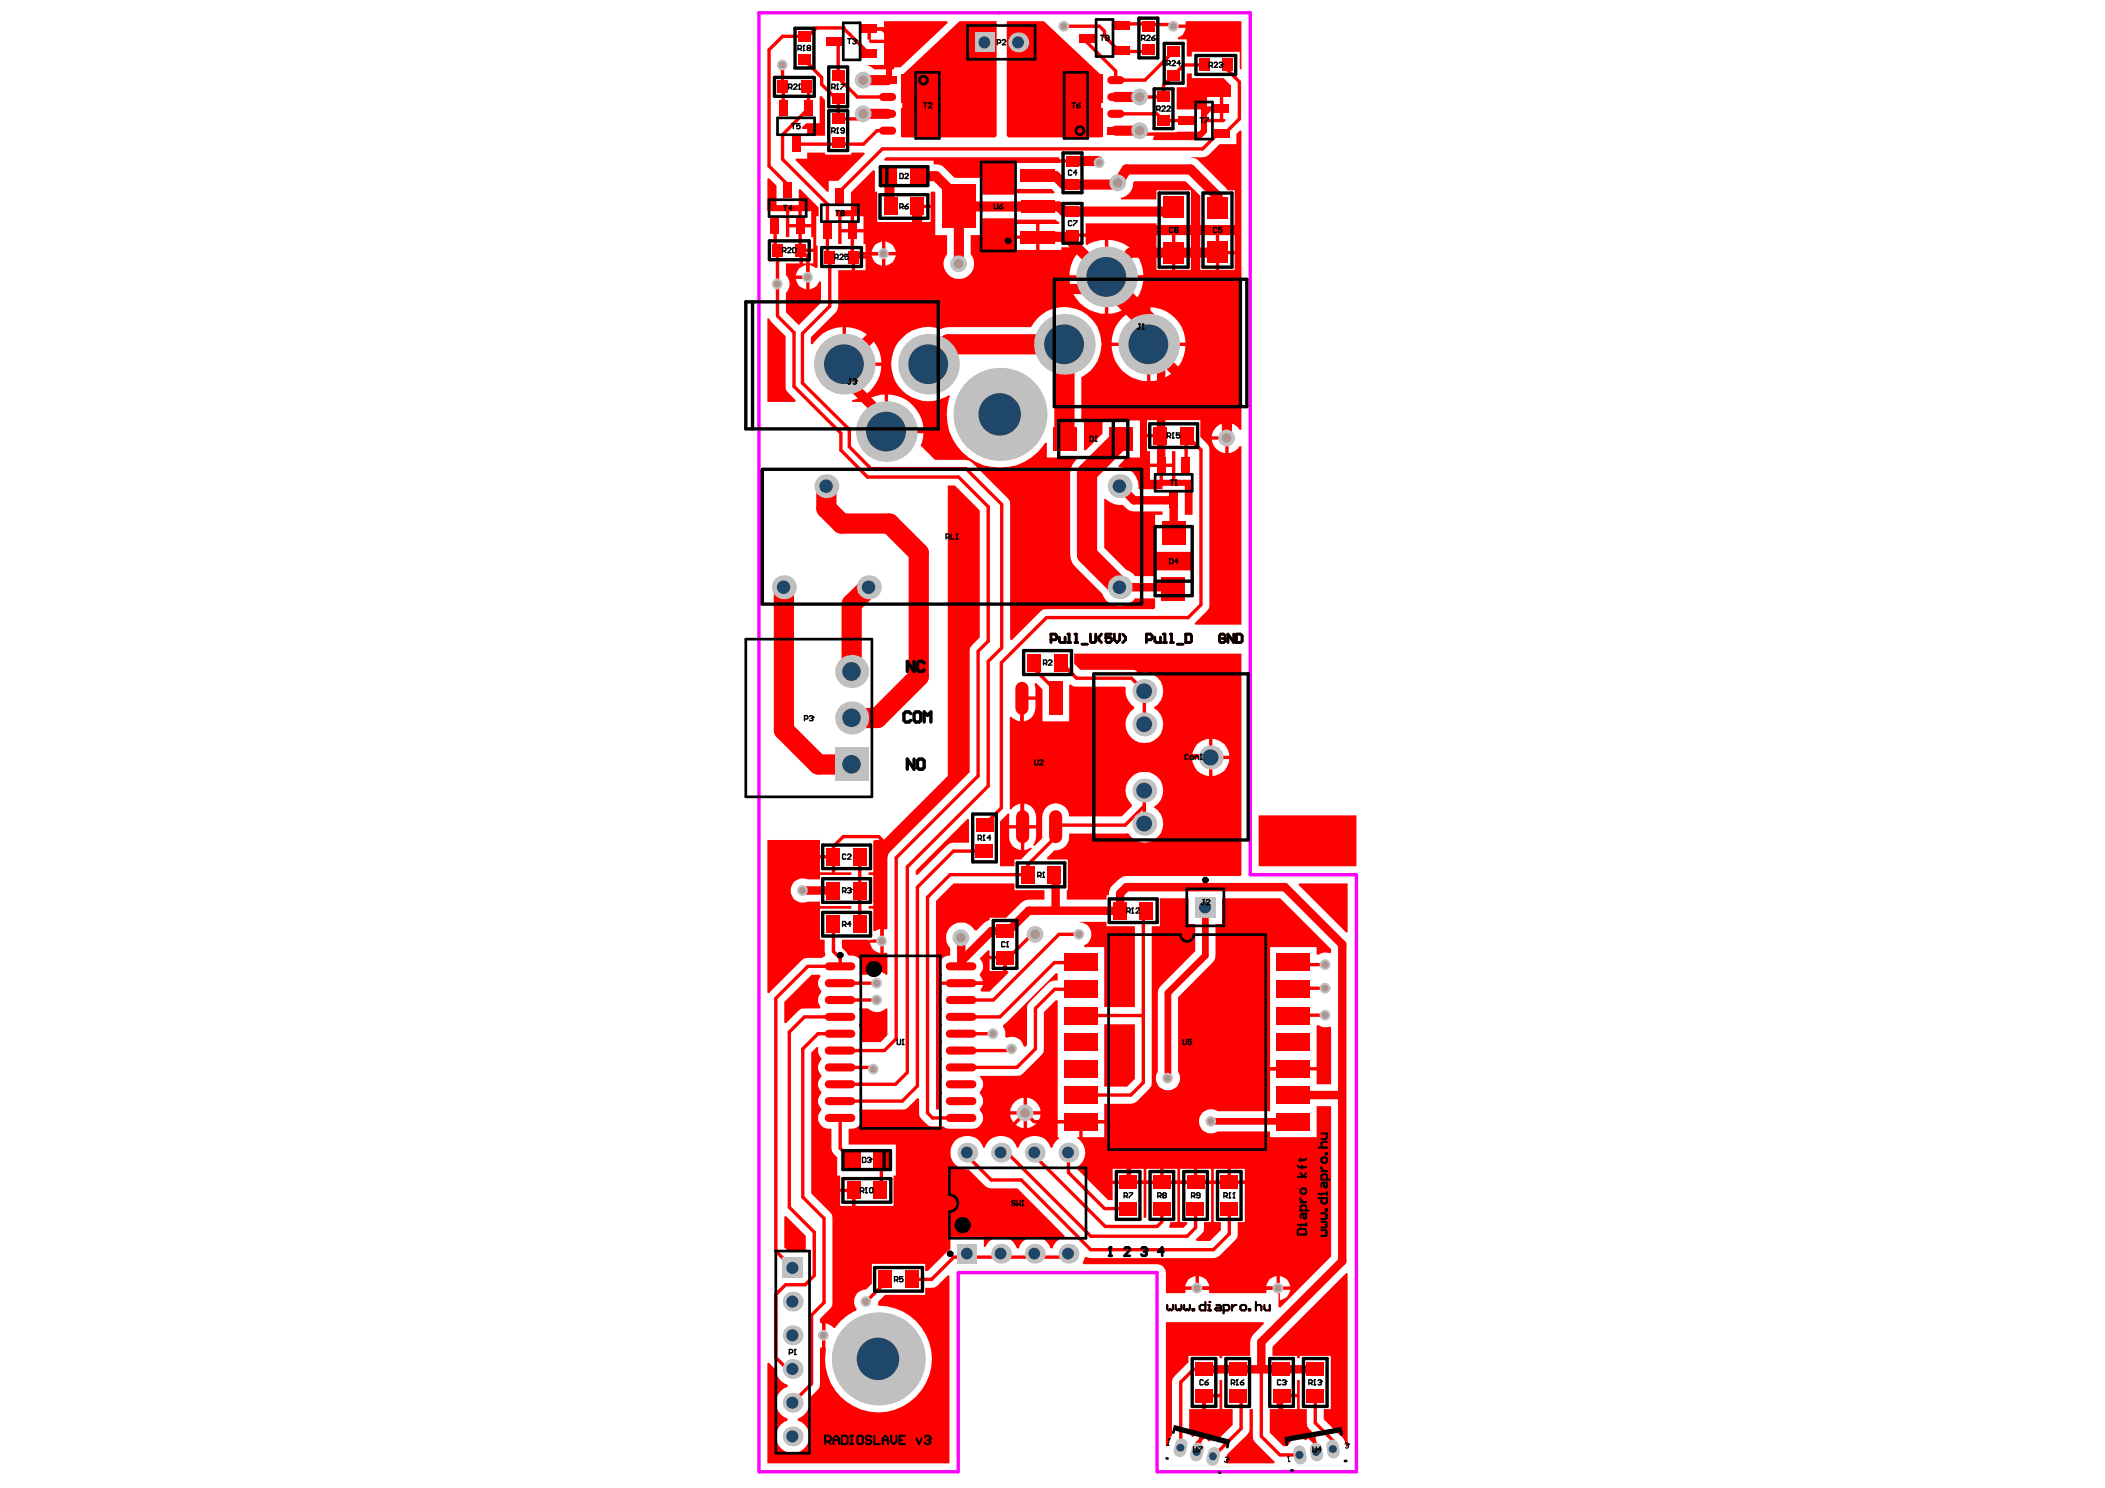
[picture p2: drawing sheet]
<svg xmlns="http://www.w3.org/2000/svg" width="297mm" height="210mm" viewBox="0 0 297 210" stroke-linecap="round" stroke-linejoin="round" font-family="sans-serif">
<path d="M107.1 1.8h69.3v121.6h15v84.2h-28.1v-28.1h-28.1v28.1h-28.1z" fill="none" stroke="#f0f" stroke-width=".48"/>
<g fill="#a6968d">
<circle cx="155.1" cy="22.9" r=".48"/>
<circle cx="135.3" cy="37.2" r=".67"/>
<circle cx="113.2" cy="125.6" r=".48"/>
<circle cx="135.6" cy="132.3" r=".67"/>
<circle cx="144.6" cy="157" r=".67"/>
<circle cx="168.9" cy="181.7" r=".48"/>
<circle cx="180.3" cy="181.7" r=".48"/>
<circle cx="146.1" cy="131.8" r=".67"/>
<circle cx="123.2" cy="150.8" r=".48"/>
<circle cx="123.7" cy="138.7" r=".48"/>
<circle cx="123.7" cy="141.1" r=".48"/>
<circle cx="187" cy="136.1" r=".48"/>
<circle cx="187" cy="139.4" r=".48"/>
<circle cx="187" cy="143.2" r=".48"/>
<circle cx="142.7" cy="148" r=".48"/>
<circle cx="140.1" cy="145.8" r=".48"/>
<circle cx="157.7" cy="25.8" r=".67"/>
<circle cx="152.2" cy="131.8" r=".48"/>
<circle cx="164.8" cy="152.1" r=".48"/>
<circle cx="170.9" cy="158.2" r=".48"/>
<circle cx="116.2" cy="188.4" r=".48"/>
<circle cx="122.2" cy="183.6" r=".48"/>
<circle cx="173.1" cy="61.8" r=".67"/>
<circle cx="121.8" cy="16.1" r=".67"/>
<circle cx="160.8" cy="13.7" r=".67"/>
<circle cx="121.8" cy="11.3" r=".67"/>
<circle cx="160.8" cy="18.4" r=".67"/>
<circle cx="110.4" cy="9.2" r=".48"/>
<circle cx="165.6" cy="3.7" r=".48"/>
<circle cx="124.7" cy="35.8" r=".48"/>
<circle cx="113.9" cy="39.1" r=".48"/>
<circle cx="109.7" cy="40.1" r=".48"/>
<circle cx="150.1" cy="3.7" r=".48"/>
<circle cx="124.4" cy="132.7" r=".48"/>
</g>
<g fill="#f00">
<path d="M110.7 171.6l.2-.1 2.8 2.8v2.2h-2.5l-.5-.5z"/>
<path d="M115.7 13.6l.2-.1 .5 .6v5h-2.5v-.9h-.7l-.1-.2 .7-.6h1.9z"/>
<path d="M129.2 122.8l7.3-7.3 .2 .1v3.3h-2.2l-.4 .1-.4 .2-4.2 4.2-.3-.1z"/>
<path d="M121.3 142.3h1.2a1.73 1.73 0 0 0 2.5-.1l.2 .1v3.7l-.9 1h-2.9l-.1-.2a1.57 1.57 0 0 0-.1-2.1v-.2a1.61 1.61 0 0 0 0-2.1z"/>
<path d="M108.3 44.9h.2l.4 .5 2 2v7.6l1.4 1.5-.1 .2h-3.9z"/>
<path d="M110.7 141.4l3.8-3.9h1.2l.1 .2a1.44 1.44 0 0 0 .1 2.1v.2a1.44 1.44 0 0 0-.1 2l-.1 .3h-2.7l-2.1 2h-.2z"/>
<path d="M152.3 130.1l3.8-.1v.7h4v11.4h-4.3v-8.5h-2.8v-.2a1.71 1.71 0 0 0 1-1.9 1.71 1.71 0 0 0-1.7-1.4z"/>
<path d="M177.6 115h13.8v7.2h-13.8z"/>
<path d="M155.8 70.4l.3-.1a2.54 2.54 0 0 0 2.3 .9 2.03 2.03 0 0 0 1.6 .9h4v.5h-1v5.2h5.2l.1 2.7h-5.3v.8h-2.9l-.2-.4-1-.5-3.1-3.1z"/>
<path d="M141.6 144.6l7.4-7.3 .3 .1v.9l-.9 .1-.4 .2-3 3.2-.1 5.6-.2 .3-.3-.1a1.71 1.71 0 0 0-2.3-1.2l-.3-.2a1.59 1.59 0 0 0-.3-1.4z"/>
<path d="M112.3 22.4h1.6v-.9h2.5v.3h3.7v-.3h1.8l.1 .2-3.7 3.8h-1.4v1.5l-.1 .1-4.6-4.5z"/>
<path d="M127.3 10.6l8.1-7.6h5.2v16.1l-.2 .3h-13.1z"/>
<path d="M179.6 190l10.4-10.4 .2 .1v24.3l-.3 .1a2.07 2.07 0 0 0-1-1.8l-2.1-2.1v-1.4h1v-7.5h-4.4v.3h-.4v-.3h-3.4z"/>
<path d="M164.5 186.5h13.8l.1 .2-1.5 1.5-.4 .7-.1 2.4h-3.9v.3h-.4v-.3h-4.4v.9l-2.2 2.3-.1 .5v7.5l-.3 .3-.3 1.2h-.3z"/>
<path d="M176.3 198.8h.5v4.3l3.1 3.1-.1 .2h-6.7l-.2-.2 .2-1 2.9-2.8 .3-.4z"/>
<path d="M183.3 124.6h6.9v6.9l-.2 .1-6.8-6.8z"/>
<path d="M155.8 144.5h4.3v7.7l-1 1.1h-3.3z"/>
<path d="M165.6 3.5h1.7v-.3l.1-.2h7.8v6.8l-.3-.1v-2.4h-6.7v.7h-.7v-2.4h-1.3v-.3a1.57 1.57 0 0 0 1.1-1.4h-1.7z"/>
<path d="M124.7 22.5l.3-.3h24.5v.3h1.8v.4l-8.2 .1v3.7h5.3l.4 .4-.1 .2h-5.6v.2h-4.5v-2.4h-3.9l-1.4-1.4a1.83 1.83 0 0 0-1.6-.5v-.5h-6.9z"/>
<path d="M142.1 3h5.2l8.1 7.6v8.8h-13.1l-.2-.3z"/>
<path d="M180.6 196.9h.2v-.3h2.2v-1.9h.4v4.1h1l.1 2.4 1 1.1-.1 .2h.2l.4 2.3-.4 .1-.5-2.3-.2 .1-.6 .5a1.84 1.84 0 0 0-2.6 .8h-.6l-1.9-1.9v-3.3h1.4zM181.1 197.1v1.7h1.9v-1.7z"/>
<path d="M169.7 196.9h.2v-.3h2.2v-1.9h.4v4.1h1.4v2.2l-2.1 2.2h-.9l-.3 .1-.8-.6-.7 2.2-.4-.1 .6-2.3-.7 .1-.4 .1-.4-.4v-3.5h1.9zM170.1 197.1v1.7h2v-1.7z"/>
<path d="M167.6 10.4h.6v.6h4.5l1 1.1v1.6h-1.1v3.1h.2l.1 .2-.2 .2h-2.4v1.5l-1.1 1.1h-6.4l-.1-.2 .3-.9h3v-.1h3.5v-3.2h-3.5v-3.1h1.5v-1.8zM170.3 13.7v1.3h1.8v-1.3zM170.3 15.5v1.3h1.8v-1.3z"/>
<path d="M132.1 127.1l2.4-2.5h8.7v1h4.2v1.3l-2.6 .1-.7 .4-2.1 2.1h-2.4v.3l-.8 .4-1 1.1-.3-.1a2.16 2.16 0 0 0-3.1-.7 2.16 2.16 0 0 0-.3 3.2v1.1a1.53 1.53 0 0 0-1.5 .9 1.53 1.53 0 0 0 .3 1.7v.2l-.4 .9h6.2l-.4-.9v-.2a1.55 1.55 0 0 0 0-2.2l1.1-1.2 .2 .1v.7h2.2v.3h.3v1.9h.1l.1 .2-2.7 2.7h-1.1l-.1-.3 .3-.7h-6.2l.4 .9v.2a1.61 1.61 0 0 0 0 2.2v.2a1.61 1.61 0 0 0 0 2.1v.2a1.61 1.61 0 0 0 0 2.2v.2a1.61 1.61 0 0 0 0 2.2v.2a1.61 1.61 0 0 0 0 2.2v.2a1.61 1.61 0 0 0 0 2.1v.2a1.57 1.57 0 0 0-.1 2.1l-.1 .2h-.6zM139.6 135.3v1.7h2v-1.7z"/>
<path d="M108.3 118.5h7.4v2.1h1.9v.3h.2v2.2h2.3v.3h-4.4v.7h-1.7a1.72 1.72 0 0 0-2.4 1.5 1.72 1.72 0 0 0 2.4 1.6h1.7v.6h4.4v.4h-4.4v4.4h.7v2.3l-.4 .2-2.5 .1-5 4.9-.2-.1zM115.7 121.1v2h1.7v-2z"/>
<path d="M122.4 4.1h.3v-.3h2v-.8h8.9l.1 .2-6.6 6.3h-.9v.3h-.7v1.5h-.5v-1.5h-1.6l-1-.6h2.3v-3.1h-1.9l-.2-.3 .1-.2h-.3zM122.9 4.3v1.3h1.8v-1.3z"/>
<path d="M108.3 25.2l.2-.1 1.1 1.1v2.7h3.1v-2.1l.2-.1 2.6 2.6v1.2h-.3v4.1h.2v3.1l-.3 .1-.9-.4v3.4a1.85 1.85 0 0 0 1.4-1.1h.3v3l-3.2 3.2-1.8-1.8v-2.8a1.72 1.72 0 0 0 0-2.5v-1.6h1.9v-1.9h.2v-.2h1.8v-1.6h-.3v-1.4h-3.1v1.4h-.5v-3.7h-2.6zM113.1 29.8v1.8h1.4v-1.8zM111.4 29.8v1.8h1.3v-1.8zM113.3 35.5v1.7h.7v.2l.2-.2h.6v-1.7zM112.8 37.9l-.5 1h1.5v-1.5zM112.3 39.3a1.65 1.65 0 0 0 1.5 1.5v-1.5z"/>
<path d="M133.7 68.5h1l3.6 3.5v17.9l-1.4 1.5-.1 .5v17l-11.5 11.6-.1 .5v10l-.2 .1-.3-.1v3.5l.3-.1 .2 .1v3h-.2a1.73 1.73 0 0 0-2.5 0h-1.1l-.1-.2a1.56 1.56 0 0 0 .1-1.9 1.56 1.56 0 0 0-1.7-.6l-.3-.5-.6-.6v-1.1h3.8l.1 .1v-.1l1.5-.1v-1.5l-.7 .4-.3-.1v-3.1h-.6v-.4h.6v-4.4h-.6v-.3h.6v-4.4l.2-.2h1.3l9-9zM122.7 133a1.65 1.65 0 0 0 1.5 1.5v-1.5z"/>
<path d="M144 98.5h.2v-.3h1.9v-1.1l-.1-.6 .2-.2 .9 .9v4.6h3.8v-5.2l.2-.1 .3 .3 .5 .1h6.8l.2 .2a2.57 2.57 0 0 0 1.2 2.6v.3a2.64 2.64 0 0 0-.5 3.9 2.64 2.64 0 0 0 4-.1 2.64 2.64 0 0 0-.8-3.9 2.69 2.69 0 0 0 1.1-3.4 2.69 2.69 0 0 0-3.2-1.5l-.6-.5h-.4h-7.3l-.8-.9v-1.4h23.6v31.2l-.2 .2h-16h-.4l-.5 .3a3.3 3.3 0 0 0-1.5 1.6l-.1 .4v.4h-.4v.6h-5.6v-1.3h.2v-4.4h-2.9l-.1-.2 1.1-1.1a1.89 1.89 0 0 0 2.1-2.3l8.3-.1a2.68 2.68 0 0 0 4.2 .5 2.68 2.68 0 0 0-.6-4.2 2.65 2.65 0 0 0 .8-3.8 2.65 2.65 0 0 0-3.9-.4 2.65 2.65 0 0 0 0 3.9v.2l-1.4 1.5h-7.4a1.9 1.9 0 0 0-2-1.9 1.9 1.9 0 0 0-1.8 1.9v3l-1.1 1.1-.2-.1a2.99 2.99 0 0 0 .4-2.3h-1.7v3l.9-.4 .2 .2-1.5 1.5h-.9v1h-2.1v-6.3l1.1-1.2 .2 .1v1.6h1.7v-3a1.96 1.96 0 0 0-1.4 .8l-.2-.1v-12.9l.2-.1a1.97 1.97 0 0 0 1.3 .7zM144.4 98.7v3.1a1.89 1.89 0 0 0 1.7-1.9v-1.2zM171.1 104.2v2.4h2.4a2.44 2.44 0 0 0-2.4-2.4zM168.9 104.9l-.6 1.3-.1 .4h2.4v-2.4l-.4 .1zM171.1 107.1v2.4a2.44 2.44 0 0 0 2.4-2.4zM168.2 107.1a2.44 2.44 0 0 0 2.4 2.4v-2.4zM144.5 113.4v3h1.7a2.67 2.67 0 0 0-.9-2.8zM142.4 116.9v1.1a1.8 1.8 0 0 0 1.7 1.9v-3z"/>
<path d="M114.5 148.5l.8-.8 .2 .1a1.59 1.59 0 0 0 .4 1.5v.2l-.2 .3a1.43 1.43 0 0 0 .2 1.9v.2l-.2 .3a1.43 1.43 0 0 0 .2 1.8v.2l-.2 .4a1.43 1.43 0 0 0 .2 1.8v.2l-.2 .3a1.55 1.55 0 0 0 .1 1.7 1.55 1.55 0 0 0 1.5 .6v2.8l.1 .5 .7 .8v2.5h.5v1.9h1.9v.2h.2v2.2h5.4v-4.3h.3v-4.3h-6.6v-2.3a1.57 1.57 0 0 0 1.7-.7 1.57 1.57 0 0 0-.3-1.9l.1-.1h6.5l1.7-1.6 .2 .1v2.5l1.4 1.3 2 .1 .5 .3h.4h3.6a1.51 1.51 0 0 0 .7-2.6v-.2l.2-.3a1.43 1.43 0 0 0-.2-1.9v-.2l.2-.3a1.43 1.43 0 0 0-.2-1.8v-.1l5.7-.1 3-2.9 .3-.4v-.4v-5.2l1.7-1.7 .3 .1v16.8h6.5v-2.3h3.8l.8-.3 1.8-1.8 .3-.4v-.5v-22h1.2v-4h4v3.7h1v3.8l-4.9 4.9-.4 .6v11.4a1.71 1.71 0 0 0 1.4 2.7 1.71 1.71 0 0 0 1.4-2.7v-10.4l5.1-5.2 .2-.7v-4.4h1v-3.7h8.2l7.1 7.2v.5l-.2 .1a1.79 1.79 0 0 0-1.6 .2l-.2-.1v-1h-6.6v16.9h6.6v-5.8l.2-.1 .2 .1a1.8 1.8 0 0 0 1.4 .1l.2 .1v8.1h-2v-2h-6.6v5.8h-7.4a1.71 1.71 0 0 0-2.6 1.4 1.71 1.71 0 0 0 2.6 1.4h7.4v.8h6.6v-4.4h2v21.2l-7.1 7.3-.3-.1v-2h-.3v-.5h-1.4v.3l-.1 .2h-7.9l-.1-.2 .1-.3h-3.5l.1 .3-.1 .2h-2.7v-2.9l-.1-.4-.3-.4-.3-.3-.5-.1h-10.4l-.1-.2 .3-.7 .2-.1 .6 .2h17.3l.5-.1 .4-.3 2.5-2.6 .1-2.1h1v-5.4h-4.4v5.4h1v1.1l-1.5 1.6h-1.9l-.1-.3 1.1-1.1v-1.3h1v-5.4h-4.4v5.4h1v.3l-.5 .5h-2v-.2l.1-.2v-.4h1v-5.4h-4.3v4.8h-.4v-4.8h-4.4v2.3h-.6l-4.4-4.4v-.3a2.39 2.39 0 0 0 0-4.1v-.1h.3v-1.9h-3v1.9l.1 .3-.3 .2-.4 .5-.2 .5h-.2l-.2-.5a2.38 2.38 0 0 0-2.4-1.2 2.38 2.38 0 0 0-2 1.7h-.2l-.2-.5a2.38 2.38 0 0 0-2.3-1.2 2.38 2.38 0 0 0-2 1.7h-.3l-.2-.5a2.37 2.37 0 0 0-4.1 0 2.37 2.37 0 0 0 2.2 3.5l2.4 2.4 .4 .2 .5 .1h3.7l6.6 6.7v.2a2.23 2.23 0 0 0-1.7 1.6h-.2l-.2-.4a2.36 2.36 0 0 0-2.3-1.2 2.36 2.36 0 0 0-2 1.6h-.3l-.2-.4a2.37 2.37 0 0 0-2.2-1.2 2.37 2.37 0 0 0-2 1.4h-.3v-1.4h-4.7v1.7l-3.2 3.1h-.3v-1h-7.6v2.8l-.8 .8h-.4a1.69 1.69 0 0 0-.9 2.8l-.1 .2-.3 .1a6.7 6.7 0 0 0-2.7 2.3h-.2l-.5-.4-.6-.2-.1 3.4 .2 .1-.1 .3a7.5 7.5 0 0 0 6.7 8.7 7.5 7.5 0 0 0 8.3-7.1 7.5 7.5 0 0 0-7.6-7.9v-.6l1-.9h5.7v-1l1.3-.1 1.8-1.7h.3v26.5h-25.7v-14.1l.2-.1 1 1 .1 .5a2.36 2.36 0 0 0 1.5 1.6v.3l-.4 .2a2.34 2.34 0 0 0-1.2 2.3 2.34 2.34 0 0 0 1.6 2v.3l-.4 .2a2.36 2.36 0 0 0-.6 3.7 2.36 2.36 0 0 0 3.7-.4 2.36 2.36 0 0 0-1.2-3.5v-.3l.4-.2a2.34 2.34 0 0 0 1.1-2.6l1.6-1.6v-5.5l.2-.2 .1 .1v-3.4h-.1l-.2-.2v-.5l1.4-1.4 .3-.4 .1-.4-.1-12.4-2.9-3zM144.9 154.9v1.9h1.9a2.16 2.16 0 0 0-1.9-1.9zM143.2 155.5l-.4 .4-.3 .9h1.9v-1.9l-.8 .2zM144.9 157.2v1.9a2.16 2.16 0 0 0 1.9-1.9zM142.5 157.2a2.16 2.16 0 0 0 1.9 1.9v-1.9zM152.8 158.5v1.9h3v-1.9zM173.7 164.9v1.6h2v-1.6zM171.3 164.9v1.6h1.9v-1.6zM168.9 164.9v1.6h2v-1.6zM166.5 164.9v1.6h2v-1.6zM164.2 164.9v1.6h1.9v-1.6zM161.8 164.9v1.6h1.9v-1.6zM159.4 164.9v1.6h2v-1.6zM157 164.9v1.6h2v-1.6zM118.6 168.2v1.9h1.6v-1.9zM180.6 180v1.5h1.5a1.65 1.65 0 0 0-1.5-1.5zM179.1 180.5l-.4 1h1.4v-1.5zM169.2 180v1.5h1.5a1.65 1.65 0 0 0-1.5-1.5zM167.7 180.5l-.5 1h1.5v-1.5zM180.6 181.9v1.5a1.65 1.65 0 0 0 1.5-1.5z"/>
<path d="M120.1 27.1l3.1-3.1 .3 .1v2.9h.3v4.3h5.4v-2.2h.2v-.2h1.9v-1.9h.5l.2 .1v6.1h1.6v2.7a2.13 2.13 0 0 0 .3 2.9 2.13 2.13 0 0 0 2.9 0 2.13 2.13 0 0 0 .2-2.9v-2.7h1.6v-2.4h4.5v.2h5.8l.6 .4-.1 .2h-2.7v3.7h3.1v-.4h1.3v-1.7h.2v-.3h1.9v-1.4h10v.2h4.8v-4.9h-4.8v1.3h-5l-.1-.2a2.07 2.07 0 0 0 1.8-2.1l.2-.2h7.2l2.1 2v4.1h4.8v-4.9h-1l-4-4.1-.3-.3-.9-.2h1.7l.5-.1 .4-.2 1.5-1.6h2.4v-1.4l.5-.5 .2 .1v42.1h-.3a2.08 2.08 0 0 0-1.5-1v4.3a2.08 2.08 0 0 0 1.5-1l.3 .1v25.1h-6.5l-.1-.2 1.7-1.7 .3-.4 .1-.5v-21.9l-.1-.4-.3-.4-.9-1v-2.3h-5.4v2.2h-.2v.2h-1.9v1.9h.4v1.8h3.1v-1.8h.5v4.1h2.4v4.9h-1.1v-4.1h-3.2v.5h-3.2l-.2-.1a2.57 2.57 0 0 0-2.7-3l-.1-.2 1.2-1.2h1.9v-5.2h-5.3v1.9l-2.4 2.3-.2-.1v-4.1h-.4v-6.1a5.3 5.3 0 0 0 1.3-8.4 5.3 5.3 0 0 0-8.4 1.3h-11.7l-1.1 .3a5.2 5.2 0 0 0-6.9 5.6 5.2 5.2 0 0 0 8.1 3.7l.2 .2a7.5 7.5 0 0 0 3.7 9.3 7.5 7.5 0 0 0 9.7-2.8l.2 .1v2h4.2l.1 .3a2.72 2.72 0 0 0-1 1.9v11.5l.1 .7 .2 .6 .4 .4 3.8 3.8a2.64 2.64 0 0 0 4.6 .7h2.9v1.3l-.2 .2-15.6 .1-4.4 4.3-.3-.1v-19.5l-5.3-5.4-.5-.3-.4-.1h-4.4l-2-2.1 .2-.3 .2-1.4h-2.1l-.5-.5h2.6a5.2 5.2 0 0 0-5-4.9v2.6l-.5-.5v-2.1a5.2 5.2 0 0 0-2.9 1h-1.6l-.1-.2a5.1 5.1 0 0 0 4.2-4.9h-5.3v-.2h-.2v-5.3a5.1 5.1 0 0 0-4.2 2.5l-.3-.1v-.9l3.5-3.5 .3-.4 .1-.5v-5.1h1.9v-1.8h.2v-.3h1.7v-1.6h-.3v-1.6h-3v1.6h-.5v-3.9h-.4v-.8h2.2zM129.6 29.4v1.9h1.7v-1.9zM120.5 30.5v1.8h1.3v-1.8zM118.8 30.5v1.8h1.2v-1.8zM143.1 31.6v1.6h3.1v-1.6zM143.1 33.7v1.6h3.1v-1.6zM165.9 33.2v2.2h2.1v-2.2zM163.2 33.2v2.2h2.2v-2.2zM172 33.2v2.2h2.2v-2.2zM169.4 33.2v2.2h2.2v-2.2zM124.9 34.1v1.4h1.5a1.65 1.65 0 0 0-1.5-1.4zM123.5 34.5l-.5 1h1.5v-1.4zM124.9 36v1.5a1.65 1.65 0 0 0 1.5-1.5zM123 36a1.65 1.65 0 0 0 1.5 1.5v-1.5zM165.9 35.9v2.2h2.1v-2.2zM163.2 35.9v2.2h2.2v-2.2zM172 35.9v2.2h2.2v-2.2zM169.4 35.9v2.2h2.2v-2.2zM120.7 36.5v1.6h1.4v-1.6zM156.4 33.8v5h4.9a5.1 5.1 0 0 0-4.9-5zM151.6 33.4v1.5h1l.1 .2a4.7 4.7 0 0 0-1.8 3.7h5v-5a4.8 4.8 0 0 0-2.5 .8l-.2-.1v-1.1zM156.4 39.3v4.9a5 5 0 0 0 4.9-4.9zM150.9 39.3a5 5 0 0 0 5 4.9v-4.9zM162.3 43.3v5h5a5.1 5.1 0 0 0-5-5zM158.3 44.9a4.8 4.8 0 0 0-1.4 3.4h5v-5a5.1 5.1 0 0 0-3.6 1.6zM119.4 46.1v5h5a5.2 5.2 0 0 0-5-5zM162.3 48.8v5a5 5 0 0 0 5-5zM156.9 48.8a5 5 0 0 0 5 5v-5zM161.9 59.3v1.9h1.6v-1.9zM171.6 60.3l-.3 .4-.3 .8h1.9v-1.9l-.9 .3zM171 62a2.16 2.16 0 0 0 1.9 1.9v-1.9zM164.1 65.9v1.8h1.3v-1.8zM162.3 65.9v1.8h1.3v-1.8z"/>
</g>
<path d="M115.9 10.9v1M118.3 13.9v2.9h2.8M118.3 10.6v.4M109.4 35l.3 .3M111.1 26v.9M112.3 20.3h.1M112.9 35.2l.1 .1M118.5 27v.6M113.5 143.4l-2.1 2.2M110.9 181.2h2.7M111.1 193.1h.8" fill="none" stroke="#f00" stroke-width=".48"/>
<circle cx="119" cy="3.9" r=".24" fill="#f00"/>
<g fill="none" stroke="#f00" stroke-width=".48">
<path d="M118.3 11l2.7 2.7M122.7 4.1h1.8M123.7 18.4h1.6M125.3 11v.3M153.4 5.1v.9M157.4 10v1.3M157.9 7.1h.4M158.3 6.9l.4 .4M160.9 18.4l.4 .5M161.7 3.4l.1 .1M161.8 6.8l-.5 .5M165.4 3.5l.2 .2"/>
<path d="M165.6 10.6l-1.4 1.4M169.9 18.2l-.7 .7M170.9 15.2l-1 1.1M109.4 31.8v3.2M112.9 31.8v3.4M116.8 28.8v7.1l.3 .4M120.3 32.6v3.5l.1 .2 .5-.5M135.3 28.1v1M154.9 22.7l.3 .2M157.8 25.8l-1 .2M165.6 29.3l-.5 .5M162.1 48.6l.3 .3"/>
<path d="M118.7 61.1v2.4M119.8 60.6v2.4M139.4 90.4l-1.4 1.5M146 93.4v1M149 97.4v1.1M149.7 93.4l2.2 2.3M117.6 119.4v1.5M124 118l.5 .5M149 116.6v1.5M161.5 111.5v2.2M170.6 106.6l.3 .2M117.6 130.4v3.8"/>
<path d="M118.6 135.2v1.1M121.3 120.9v4.7M135.6 135.6v.7M142.4 135.1h-.6v1.9M145 122v1.4M146.1 130.8v.5M123 150.6l.3 .2M128 151.3l-1.6 1.7M130.9 157l.7 .7M142.8 148l.2 .2M118.6 162l1.6 1.6M124.4 163.6v4.2"/>
<path d="M127.6 167.4v3.4M141.3 163.1h1.3M150.8 163.1v2.3M159.2 166.8h.2v.6M164 170.5v1.8M175.8 166.8l.6 .6M116.2 186.2v2.2M116.3 183.8l-1.8 1.7M124.9 180.5v.4l-2.7 2.7M168.4 193.2h1.5M180.4 196.9v1.4M183.4 205.2l.3 .3"/>
</g>
<path d="M146.2 8.5v9.9M135.3 29.1v8.1M149.4 29.1l.8 .7h1.1M150.2 26h1.1M151.3 33.4v.9M159 23.9l-1.2 1.9" fill="none" stroke="#f00" stroke-width="1.4"/>
<path d="M135.6 132.3v3.3M159 125.1l-.9 .9v2.5" fill="none" stroke="#f00" stroke-width="1.2"/>
<path d="M162.1 45.6v3M150.2 61.8l.1 .1M120.2 85.2v9.5" fill="none" stroke="#f00" stroke-width="2.9"/>
<circle cx="160.9" cy="13.7" r=".24" fill="#f00"/>
<path d="M166.6 195v9.2" fill="none" stroke="#f00" stroke-width=".48"/>
<path d="M165.6 70.6v4.6" fill="none" stroke="#f00" stroke-width="1.2"/>
<circle cx="164.2" cy="17" r=".24" fill="#f00"/>
<g fill="none" stroke="#f00" stroke-width=".48">
<path d="M110.4 9.2l-.2 .2v.2l.2 .3 .1 5.4M113.5 5.1h-3.1l-1.9 1.9v16.4l2.6 2.6M113.5 8.5l2.4 2.4M113.8 12.3l.3 .3v2.7l-3.7 3.7v3.5l6.4 6.3M114.1 5l1.1-1.1h3.8l3.7 3.7M115.9 11.9l2.1 2h.3M117.7 5.8l.6 .6v4.2M121 13.7h4.3M121.8 16.1l-.7 .7M123.7 18.4l-1.9 1.9h-9.4M124.5 4.1l1.2 1.1v5.4l-.4 .4M150.2 3.7h5l.7 .7v.7l2 2"/>
<path d="M153.4 6l4 4M157.4 16.1h5.8l1 .9h3.2M158.3 3.4h3.4M158.7 7.3h2.6M161.3 18.9h7.9M161.8 3.5h3.6M164.2 12v1.7h-3.3M165.6 7.3l-4 4h-4.2M169.9 9.2h-2.9l-1.4 1.4M169.9 16.3v1.9M170.9 15.2h1.5M171.6 19.1l-1.9 1.9h-45.2l-6 6"/>
<path d="M173.2 9.2v.7l1.7 1.6v5.3l-1.7 1.6M109.7 35.3v9.3l2.3 2.3v7.6l6.7 6.6M113 35.3l1 1v2.8M117.1 36.3v6.9l-3.9 3.8v7l6.6 6.6M120.9 35.8h3.8M146.4 24.8h2.5M156.1 39.6v-.5l-1.7 1.7M118.7 63.5l3.7 3.8h12.9l4.1 4.2v18.9M119.8 63l3.1 3.1h13.4l5.1 5v20.3l-2 1.9v17.6l-11.4 11.4v29M167.4 61.5v4.1M167.5 61.5l2 1.9v21.9l-1.8 1.8h-20l-6.4 6.4v20.5l-2.4 2.4M138 91.9v17.6l-11.5 11.5v25.5l-1.7 1.7h-6.2"/>
<path d="M144.2 98.5v18.1M146 94.4l3 3M151.9 95.7h7.8l1.8 1.8v4.7M124 118h-5l-1.4 1.4M124.5 118.5v14.2M144.2 106.6h26.4M149 118.1l-4 3.9M161.5 113.9v2.3M161.5 113.7l-2.7 2.7h-9.8M117.6 134.2l1 1M118.6 136.3h-4.6l-4.5 4.5v35.7l2.4 2.4M118.6 138.7h5.1"/>
<path d="M121.3 125.6v4.8M138.9 120.1h-4.4l-5 5v28.1l-2.2 2.1h-8.7M141.8 137l-1.6 1.7h-4.6M145 123.4h-10.9l-3.2 3.2v30.4M146.1 131.3l-3.7 3.8M152.3 131.8h-2.9l-9.2 9.3h-4.6M152.5 139.5h-3.7l-2.7 2.8v5.7l-2.6 2.6h-7.9M152.5 135.8h-3.7l-7.7 7.6h-5.5M161.3 128.9v23.8l-1.7 1.8h-7.1M182.8 136.1h4.2M187.5 139.4h-4.9l-.1 .1M111.4 145.6v24.7l3.5 3.5v6.1l-1.3 1.3"/>
<path d="M113.5 143.4h5.1M118.6 145.8h-3.2l-2.1 2.2v20.9l3 3v11.9M118.6 157.7v4.3M118.6 153h7.8M118.6 141.1h5.1M118.6 150.6h4.4M131.6 157.7h4M135.6 148.2h7.4M135.6 145.8h4.6M152.5 143.3h8.8M159.4 158.3v8.5h16.4M182.5 150.8h-10.6l-7.5 7.4h-18.5l-1.2-1.2-2.9 2.9h-6.7l-7.5 7.5"/>
<path d="M187 143.2l-4.5 .1M120.5 167.9v14.1l-4.3 4.2M127.6 170.8l-4.3 4.3h-2.6M136.5 163.1l3.4 3.3h4.2l9.8 9.9h17.3l2.3-2.2v-3.6M142.6 163.1l11.3 11.3h13.6l1.2-1.2v-2.7M146 163.1l10 9.9h7.3l.7-.7M150.8 165.4l5.1 5.1h3.3M151.2 177.3h-16.6l-3.1 3.2h-2.9M176.4 167.4v14.3M110.9 181.2l-1.4 1.4v8.9l1.6 1.6M114.5 185.5v9.7l-2.6 2.7M168.4 193.2l-1.8 1.8"/>
<path d="M168.9 181.7h11.5M169.9 196.9v5.7l-1 1v1.2M175.1 196.9v4.6l-3.9 3.9M178 193.2v9.4l2.6 2.6h2.8M180.4 198.3l5.4 5.5v1M185.6 196.9v3.8l2.5 2.5v1.2"/>
</g>
<g fill="none" stroke="#f00" stroke-width="1.4">
<path d="M121.8 16.1h3.5M121.8 11.3h3.5M138.9 6v2.9l-2.4 2.4v7.1M143.7 6l2.5 2.5M157.4 18.4h3.5M157.4 13.7h3.5M125.5 24.9v4.1M129.4 29.1v11.7h25M129.6 24.9h2.5l3.2 3.2M135.3 29.1h14.1M146.7 33.4h4.6M148.9 24.8l1.3 1.2"/>
<path d="M151.3 26h5.5M151.3 22.7h3.6M151.3 34.3l4.8 4.8 3.4-3.5h12.3M151.3 29.8h13.8M159 23.9h9l3.8 3.8v1.6M129.4 41l-10.3 10.4v1.9l6 5.9v1.7M162.4 48.9l10.7 10.7v2.2"/>
</g>
<path d="M156.1 39.6l6 6M131 51.4l2.8-2.8h16.4v13.2M116.6 68.6v3.1l2.2 2.2h6.7l4.1 4.1v17.4l-5.8 5.9h-3.6M158.2 61.9l-4.8 4.8v11.5l4.6 4.6M110.6 82.7v20.3l4.9 4.8h4.7M122.6 82.8l-2.4 2.4" fill="none" stroke="#f00" stroke-width="2.9"/>
<path d="M170.1 128v6.8l-5.3 5.3v12M170.9 158.2h11.6" fill="none" stroke="#f00" stroke-width=".95"/>
<path d="M163.9 50.3v15.3M158 68.6l2 2h5.6M158 82.8h6.4M113.3 125.6h4.3M149 123.2v5.3M158.1 128.5h-12.9l-2.9 2.8h-2.4l-4.3 4.3M159 125.1h22.3l8.1 8.1v44.7l-11.4 11.4v3.9M182.5 154.5h6.8M169.9 193.2h15.7" fill="none" stroke="#f00" stroke-width="1.2"/>
<g fill="none" stroke="#f00" stroke-width=".29">
<path d="M164.7 184.1v.6l.3 .1 .1-.1 .2 .1 .2-.1v-.6M165.9 184.1v.6l.2 .1 .2-.1 .2 .1 .2-.1v-.6M167.1 184.1v.6l.2 .1 .2-.1 .2 .1 .2-.1v-.6M168.3 184.7h.2v.1h-.2zM170.1 183.7v1.1h-.6l-.2-.1v-.4l.2-.2h.6M170.5 184.8h.4M170.5 184.1h.2v.7M170.7 183.7h.1M171.7 184.1h.4l.2 .2v.5h-.6l-.2-.1 .2-.2h.6M172.7 184.8h.6l.2-.1v-.4l-.2-.2h-.6v1.2M173.8 184.1v.7M174.5 184.1h-.3l-.4 .4"/>
<path d="M175 184.3l.2-.2h.5l.1 .2v.4l-.1 .1h-.5l-.2-.1zM176.2 184.7h.2v.1h-.2zM177.2 184.3l.2-.2h.4l.2 .2v.5M177.2 183.7v1.1M178.4 184.1v.6l.2 .1h.6v-.7"/>
</g>
<g fill="none" stroke="#f00" stroke-width=".38">
<path d="M148.3 90.3h.6l.2-.2v-.4l-.2-.3h-.6v1.2M149.5 89.9v.5l.2 .2h.6v-.7M150.7 89.4h.2v1.2M150.7 90.6h.4M151.7 89.4h.2v1.2M151.7 90.6h.4M152.7 90.9h.7M153.9 89.4v1l.2 .2h.3l.2-.2v-1M155.4 89.4l-.3 .5v.4l.3 .3M156.8 89.4h-.7v.7l.3-.2h.2l.2 .2v.3l-.2 .2h-.4l-.1-.2M157.2 89.4v.9l.4 .3 .4-.3v-.9M158.4 89.4l.4 .5v.4l-.4 .3"/>
<path d="M161.8 90.3h.6l.2-.2v-.4l-.2-.3h-.6v1.2M163 89.9v.5l.2 .2h.6v-.7M164.1 89.4h.3v1.2M164.1 90.6h.5M165.1 89.4h.2v1.2M165.1 90.6h.5M166.1 90.9h.8M167.3 89.4h.6l.2 .3v.7l-.2 .2h-.6zM172.9 89.7l-.2-.3h-.4l-.2 .3v.7l.2 .2h.4l.2-.2v-.3h-.4M174.1 89.4v1.2l-.8-1.2v1.2M174.5 89.4h.5l.3 .3v.7l-.3 .2h-.5z"/>
</g>
<circle cx="155.1" cy="22.9" r=".76" fill="#c0c0c0"/>
<circle cx="155.1" cy="22.9" r=".48" fill="#a6968d"/>
<circle cx="135.3" cy="37.2" r="1.19" fill="#c0c0c0"/>
<circle cx="135.3" cy="37.2" r=".67" fill="#a6968d"/>
<circle cx="113.2" cy="125.6" r=".76" fill="#c0c0c0"/>
<circle cx="113.2" cy="125.6" r=".48" fill="#a6968d"/>
<circle cx="135.6" cy="132.3" r="1.19" fill="#c0c0c0"/>
<circle cx="135.6" cy="132.3" r=".67" fill="#a6968d"/>
<circle cx="144.6" cy="157" r="1.19" fill="#c0c0c0"/>
<circle cx="144.6" cy="157" r=".67" fill="#a6968d"/>
<circle cx="168.9" cy="181.7" r=".76" fill="#c0c0c0"/>
<circle cx="168.9" cy="181.7" r=".48" fill="#a6968d"/>
<circle cx="180.3" cy="181.7" r=".76" fill="#c0c0c0"/>
<circle cx="180.3" cy="181.7" r=".48" fill="#a6968d"/>
<circle cx="146.1" cy="131.8" r="1.19" fill="#c0c0c0"/>
<circle cx="146.1" cy="131.8" r=".67" fill="#a6968d"/>
<circle cx="123.2" cy="150.8" r=".76" fill="#c0c0c0"/>
<circle cx="123.2" cy="150.8" r=".48" fill="#a6968d"/>
<circle cx="123.7" cy="138.7" r=".76" fill="#c0c0c0"/>
<circle cx="123.7" cy="138.7" r=".48" fill="#a6968d"/>
<circle cx="123.7" cy="141.1" r=".76" fill="#c0c0c0"/>
<circle cx="123.7" cy="141.1" r=".48" fill="#a6968d"/>
<circle cx="187" cy="136.1" r=".76" fill="#c0c0c0"/>
<circle cx="187" cy="136.1" r=".48" fill="#a6968d"/>
<circle cx="187" cy="139.4" r=".76" fill="#c0c0c0"/>
<circle cx="187" cy="139.4" r=".48" fill="#a6968d"/>
<circle cx="187" cy="143.2" r=".76" fill="#c0c0c0"/>
<circle cx="187" cy="143.2" r=".48" fill="#a6968d"/>
<circle cx="142.7" cy="148" r=".76" fill="#c0c0c0"/>
<circle cx="142.7" cy="148" r=".48" fill="#a6968d"/>
<circle cx="140.1" cy="145.8" r=".76" fill="#c0c0c0"/>
<circle cx="140.1" cy="145.8" r=".48" fill="#a6968d"/>
<circle cx="157.7" cy="25.8" r="1.19" fill="#c0c0c0"/>
<circle cx="157.7" cy="25.8" r=".67" fill="#a6968d"/>
<circle cx="152.2" cy="131.8" r=".76" fill="#c0c0c0"/>
<circle cx="152.2" cy="131.8" r=".48" fill="#a6968d"/>
<circle cx="164.8" cy="152.1" r=".76" fill="#c0c0c0"/>
<circle cx="164.8" cy="152.1" r=".48" fill="#a6968d"/>
<circle cx="170.9" cy="158.2" r=".76" fill="#c0c0c0"/>
<circle cx="170.9" cy="158.2" r=".48" fill="#a6968d"/>
<circle cx="116.2" cy="188.4" r=".76" fill="#c0c0c0"/>
<circle cx="116.2" cy="188.4" r=".48" fill="#a6968d"/>
<circle cx="122.2" cy="183.6" r=".76" fill="#c0c0c0"/>
<circle cx="122.2" cy="183.6" r=".48" fill="#a6968d"/>
<circle cx="173.1" cy="61.8" r="1.19" fill="#c0c0c0"/>
<circle cx="173.1" cy="61.8" r=".67" fill="#a6968d"/>
<circle cx="121.8" cy="16.1" r="1.19" fill="#c0c0c0"/>
<circle cx="121.8" cy="16.1" r=".67" fill="#a6968d"/>
<circle cx="160.8" cy="13.7" r="1.19" fill="#c0c0c0"/>
<circle cx="160.8" cy="13.7" r=".67" fill="#a6968d"/>
<circle cx="121.8" cy="11.3" r="1.19" fill="#c0c0c0"/>
<circle cx="121.8" cy="11.3" r=".67" fill="#a6968d"/>
<circle cx="160.8" cy="18.4" r="1.19" fill="#c0c0c0"/>
<circle cx="160.8" cy="18.4" r=".67" fill="#a6968d"/>
<circle cx="110.4" cy="9.2" r=".76" fill="#c0c0c0"/>
<circle cx="110.4" cy="9.2" r=".48" fill="#a6968d"/>
<circle cx="165.6" cy="3.7" r=".76" fill="#c0c0c0"/>
<circle cx="165.6" cy="3.7" r=".48" fill="#a6968d"/>
<circle cx="124.7" cy="35.8" r=".76" fill="#c0c0c0"/>
<circle cx="124.7" cy="35.8" r=".48" fill="#a6968d"/>
<circle cx="113.9" cy="39.1" r=".76" fill="#c0c0c0"/>
<circle cx="113.9" cy="39.1" r=".48" fill="#a6968d"/>
<circle cx="109.7" cy="40.1" r=".76" fill="#c0c0c0"/>
<circle cx="109.7" cy="40.1" r=".48" fill="#a6968d"/>
<circle cx="150.1" cy="3.7" r=".76" fill="#c0c0c0"/>
<circle cx="150.1" cy="3.7" r=".48" fill="#a6968d"/>
<circle cx="124.4" cy="132.7" r=".76" fill="#c0c0c0"/>
<circle cx="124.4" cy="132.7" r=".48" fill="#a6968d"/>
<circle cx="158" cy="68.6" r="1.69" fill="#c0c0c0"/>
<circle cx="158" cy="68.6" r=".95" fill="#1f4769"/>
<path d="M137.5 4.6h2.9v2.8h-2.9z" fill-rule="evenodd" fill="#c0c0c0"/>
<circle cx="138.9" cy="6" r=".84" fill="#1f4769"/>
<circle cx="158" cy="82.8" r="1.69" fill="#c0c0c0"/>
<circle cx="158" cy="82.8" r=".95" fill="#1f4769"/>
<path d="M188 204l.2 .9" fill="none" stroke="#c0c0c0" stroke-width="1.8"/>
<circle cx="188.1" cy="204.4" r=".56" fill="#1f4769"/>
<circle cx="116.6" cy="68.6" r="1.69" fill="#c0c0c0"/>
<circle cx="116.6" cy="68.6" r=".95" fill="#1f4769"/>
<path d="M171.3 205l-.2 .9" fill="none" stroke="#c0c0c0" stroke-width="1.8"/>
<circle cx="171.1" cy="205.4" r=".56" fill="#1f4769"/>
<path d="M117.8 105.5h4.7v4.7h-4.7z" fill-rule="evenodd" fill="#c0c0c0"/>
<circle cx="120.2" cy="107.8" r="1.31" fill="#1f4769"/>
<circle cx="120.2" cy="94.7" r="2.33" fill="#c0c0c0"/>
<circle cx="120.1" cy="94.7" r="1.32" fill="#1f4769"/>
<path d="M135.1 175.5h2.8v2.8h-2.8z" fill-rule="evenodd" fill="#c0c0c0"/>
<circle cx="136.4" cy="176.8" r=".83" fill="#1f4769"/>
<circle cx="136.5" cy="162.6" r="1.4" fill="#c0c0c0"/>
<circle cx="136.4" cy="162.6" r=".83" fill="#1f4769"/>
<circle cx="150.8" cy="176.9" r="1.4" fill="#c0c0c0"/>
<circle cx="150.7" cy="176.8" r=".83" fill="#1f4769"/>
<circle cx="146" cy="176.9" r="1.4" fill="#c0c0c0"/>
<circle cx="145.9" cy="176.8" r=".83" fill="#1f4769"/>
<circle cx="150.8" cy="162.6" r="1.4" fill="#c0c0c0"/>
<circle cx="150.7" cy="162.6" r=".83" fill="#1f4769"/>
<circle cx="146" cy="162.6" r="1.4" fill="#c0c0c0"/>
<circle cx="145.9" cy="162.6" r=".83" fill="#1f4769"/>
<circle cx="150.2" cy="48.6" r="4.3" fill="#c0c0c0"/>
<circle cx="150.2" cy="48.6" r="2.81" fill="#1f4769"/>
<circle cx="161.5" cy="116.2" r="1.69" fill="#c0c0c0"/>
<circle cx="161.5" cy="116.2" r="1.12" fill="#1f4769"/>
<circle cx="161.5" cy="102.2" r="1.69" fill="#c0c0c0"/>
<circle cx="161.5" cy="102.2" r="1.12" fill="#1f4769"/>
<circle cx="161.5" cy="111.5" r="1.69" fill="#c0c0c0"/>
<circle cx="161.5" cy="111.5" r="1.12" fill="#1f4769"/>
<circle cx="170.9" cy="106.8" r="1.69" fill="#c0c0c0"/>
<circle cx="170.8" cy="106.8" r="1.14" fill="#1f4769"/>
<circle cx="119.1" cy="51.4" r="4.3" fill="#c0c0c0"/>
<circle cx="119.1" cy="51.4" r="2.81" fill="#1f4769"/>
<circle cx="120.2" cy="101.3" r="2.33" fill="#c0c0c0"/>
<circle cx="120.2" cy="101.3" r="1.31" fill="#1f4769"/>
<circle cx="122.6" cy="82.8" r="1.69" fill="#c0c0c0"/>
<circle cx="122.6" cy="82.8" r=".95" fill="#1f4769"/>
<path d="M166.7 203.8l-.2 .9" fill="none" stroke="#c0c0c0" stroke-width="1.8"/>
<circle cx="166.6" cy="204.2" r=".56" fill="#1f4769"/>
<path d="M169 204.4l-.2 .9" fill="none" stroke="#c0c0c0" stroke-width="1.8"/>
<circle cx="168.9" cy="204.8" r=".57" fill="#1f4769"/>
<path d="M168.7 126.6h2.8v2.8h-2.8z" fill-rule="evenodd" fill="#c0c0c0"/>
<circle cx="170" cy="128" r=".86" fill="#1f4769"/>
<circle cx="161.5" cy="97.5" r="1.69" fill="#c0c0c0"/>
<circle cx="161.5" cy="97.5" r="1.12" fill="#1f4769"/>
<path d="M183.4 204.8l.1 .9" fill="none" stroke="#c0c0c0" stroke-width="1.8"/>
<circle cx="183.4" cy="205.2" r=".57" fill="#1f4769"/>
<path d="M185.7 204.4l.1 .9" fill="none" stroke="#c0c0c0" stroke-width="1.8"/>
<circle cx="185.7" cy="204.8" r=".56" fill="#1f4769"/>
<circle cx="111.9" cy="197.9" r="1.4" fill="#c0c0c0"/>
<circle cx="111.8" cy="197.9" r=".86" fill="#1f4769"/>
<path d="M110.4 177.4h2.9v2.9h-2.9z" fill-rule="evenodd" fill="#c0c0c0"/>
<circle cx="111.8" cy="178.9" r=".86" fill="#1f4769"/>
<circle cx="111.9" cy="202.6" r="1.4" fill="#c0c0c0"/>
<circle cx="111.8" cy="202.6" r=".86" fill="#1f4769"/>
<circle cx="111.9" cy="193.1" r="1.4" fill="#c0c0c0"/>
<circle cx="111.8" cy="193.1" r=".86" fill="#1f4769"/>
<circle cx="141.3" cy="176.9" r="1.4" fill="#c0c0c0"/>
<circle cx="141.2" cy="176.8" r=".83" fill="#1f4769"/>
<circle cx="111.9" cy="188.4" r="1.4" fill="#c0c0c0"/>
<circle cx="111.8" cy="188.4" r=".86" fill="#1f4769"/>
<circle cx="111.9" cy="183.6" r="1.4" fill="#c0c0c0"/>
<circle cx="111.8" cy="183.6" r=".86" fill="#1f4769"/>
<circle cx="141.3" cy="162.6" r="1.4" fill="#c0c0c0"/>
<circle cx="141.2" cy="162.6" r=".83" fill="#1f4769"/>
<circle cx="125.1" cy="60.9" r="4.3" fill="#c0c0c0"/>
<circle cx="125" cy="60.9" r="2.81" fill="#1f4769"/>
<circle cx="143.7" cy="6" r="1.4" fill="#c0c0c0"/>
<circle cx="143.7" cy="6" r=".84" fill="#1f4769"/>
<circle cx="162.1" cy="48.6" r="4.3" fill="#c0c0c0"/>
<circle cx="162" cy="48.6" r="2.81" fill="#1f4769"/>
<circle cx="123.9" cy="191.7" r="6.6" fill="#c0c0c0"/>
<circle cx="123.9" cy="191.7" r="3" fill="#1f4769"/>
<circle cx="131" cy="51.4" r="4.3" fill="#c0c0c0"/>
<circle cx="131" cy="51.4" r="2.81" fill="#1f4769"/>
<circle cx="110.6" cy="82.8" r="1.69" fill="#c0c0c0"/>
<circle cx="110.6" cy="82.8" r=".95" fill="#1f4769"/>
<circle cx="141.1" cy="58.5" r="6.6" fill="#c0c0c0"/>
<circle cx="141.1" cy="58.5" r="3" fill="#1f4769"/>
<circle cx="156.1" cy="39.1" r="4.3" fill="#c0c0c0"/>
<circle cx="156.1" cy="39.1" r="2.81" fill="#1f4769"/>
<g fill="#f00">
<path d="M119.5 166.7h1.9v2.5h-1.9z" fill-rule="evenodd"/>
<path d="M119.1 162.4h2.3v2.5h-2.3z" fill-rule="evenodd"/>
<path d="M123.3 166.7h1.8v2.5h-1.8z" fill-rule="evenodd"/>
</g>
<path d="M145.5 18.4h1.3M145.5 16.1h1.3M145.5 11.3h1.3" fill="none" stroke="#f00" stroke-width="1.1"/>
<g fill="#f00">
<path d="M157.2 6.5h2.3v1.2h-2.3z" fill-rule="evenodd"/>
<path d="M157.2 3h2.2v1.2h-2.2z" fill-rule="evenodd"/>
<path d="M161.1 6.3h1.8v1.5h-1.8z" fill-rule="evenodd"/>
<path d="M161.2 2.9h1.8v1.6h-1.8z" fill-rule="evenodd"/>
<path d="M164.8 9.8h1.7v1.6h-1.7z" fill-rule="evenodd"/>
<path d="M164.7 6.5h1.8v1.5h-1.8z" fill-rule="evenodd"/>
<path d="M172.2 169.5h2.5v1.9h-2.5z" fill-rule="evenodd"/>
<path d="M172.3 165.8h2.4v1.9h-2.4z" fill-rule="evenodd"/>
<path d="M108.8 30.7h1.2v2.3h-1.2z" fill-rule="evenodd"/>
<path d="M112.3 30.7h1.2v2.3h-1.2z" fill-rule="evenodd"/>
<path d="M112.3 34.4h1.5v1.8h-1.5z" fill-rule="evenodd"/>
<path d="M111.7 19.1h1.2v2.3h-1.2z" fill-rule="evenodd"/>
<path d="M116.1 31.5h1.2v2.2h-1.2z" fill-rule="evenodd"/>
<path d="M116.4 35.4h1.4v1.8h-1.4z" fill-rule="evenodd"/>
<path d="M119.7 31.5h1.2v2.2h-1.2z" fill-rule="evenodd"/>
<path d="M119.7 35.4h1.4v1.8h-1.4z" fill-rule="evenodd"/>
<path d="M137.7 115.4h2.5v1.9h-2.5z" fill-rule="evenodd"/>
<path d="M137.7 119.1h2.4v1.9h-2.4z" fill-rule="evenodd"/>
<path d="M145 92.3h1.9v2.4h-1.9z" fill-rule="evenodd"/>
</g>
<path d="M145.5 13.7h1.3" fill="none" stroke="#f00" stroke-width="1.1"/>
<g fill="#f00">
<path d="M148.8 92.3h1.8v2.4h-1.8z" fill-rule="evenodd"/>
<path d="M165 69.4h1.2v2.3h-1.2z" fill-rule="evenodd"/>
<path d="M164 73.6h3.3v3.3h-3.3z" fill-rule="evenodd"/>
<path d="M164.1 34.2h3v3h-3z" fill-rule="evenodd"/>
<path d="M164.1 27.7h3v3h-3z" fill-rule="evenodd"/>
<path d="M168.7 195.9h2.4v1.9h-2.4z" fill-rule="evenodd"/>
<path d="M168.7 192.2h2.4v1.9h-2.4z" fill-rule="evenodd"/>
<path d="M169.2 8.3h1.5v1.8h-1.5z" fill-rule="evenodd"/>
<path d="M172.5 8.3h1.4v1.8h-1.4z" fill-rule="evenodd"/>
<path d="M179.7 195.9h2.4v1.9h-2.4z" fill-rule="evenodd"/>
<path d="M179.6 192.2h2.4v1.9h-2.4z" fill-rule="evenodd"/>
<path d="M157.1 127.2h1.9v2.5h-1.9z" fill-rule="evenodd"/>
<path d="M160.8 127.2h1.9v2.5h-1.9z" fill-rule="evenodd"/>
<path d="M163.9 81.4h3.4v3.3h-3.4z" fill-rule="evenodd"/>
<path d="M110.5 25.8h1.3v2.2h-1.3z" fill-rule="evenodd"/>
<path d="M109.9 14.2h1.2v2.2h-1.2z" fill-rule="evenodd"/>
<path d="M109.7 11.4h1.4v1.8h-1.4z" fill-rule="evenodd"/>
<path d="M123.2 162.4h2.3v2.5h-2.3z" fill-rule="evenodd"/>
</g>
<path d="M116.9 136.3h3.2M116.9 155.3h3.2M116.9 153h3.2M116.9 148.2h3.2M116.9 141.1h3.2" fill="none" stroke="#f00" stroke-width="1.1"/>
<g fill="#f00">
<path d="M120.4 124.4h1.9v2.5h-1.9z" fill-rule="evenodd"/>
<path d="M116.7 124.4h1.8v2.5h-1.8z" fill-rule="evenodd"/>
</g>
<path d="M124.6 18.4h1.3M124.6 16.1h1.3" fill="none" stroke="#f00" stroke-width="1.1"/>
<g fill="#f00">
<path d="M113.5 14.2h1.2v2.2h-1.2z" fill-rule="evenodd"/>
<path d="M124 10.8h2.5v1.1h-2.5z" fill-rule="evenodd"/>
<path d="M113 11.4h1.5v1.8h-1.5z" fill-rule="evenodd"/>
<path d="M112.6 7.7h1.8v1.5h-1.8z" fill-rule="evenodd"/>
<path d="M121.6 7h2.2v1.2h-2.2z" fill-rule="evenodd"/>
<path d="M121.5 3.5h2.2v1.2h-2.2z" fill-rule="evenodd"/>
</g>
<path d="M135.9 18.4h1.3M135.9 16.1h1.3M135.9 11.3h1.3M134 136.3h3.2M134 155.3h3.2M134 153h3.2M134 148.2h3.2M134 141.1h3.2" fill="none" stroke="#f00" stroke-width="1.1"/>
<g fill="#f00">
<path d="M150.5 29.1h1.7v1.5h-1.7z" fill-rule="evenodd"/>
<path d="M150.4 25.3h1.8v1.5h-1.8z" fill-rule="evenodd"/>
<path d="M150.5 22h1.7v1.5h-1.7z" fill-rule="evenodd"/>
<path d="M167.5 169.5h2.4v1.9h-2.4z" fill-rule="evenodd"/>
<path d="M162.7 169.5h2.4v1.9h-2.4z" fill-rule="evenodd"/>
<path d="M167.5 165.8h2.4v1.9h-2.4z" fill-rule="evenodd"/>
<path d="M162.8 165.8h2.4v1.9h-2.4z" fill-rule="evenodd"/>
<path d="M162.8 60.2h1.9v2.5h-1.9z" fill-rule="evenodd"/>
<path d="M166.6 60.2h1.8v2.5h-1.8z" fill-rule="evenodd"/>
<path d="M109 34.4h1.5v1.8h-1.5z" fill-rule="evenodd"/>
<path d="M124 179.2h1.8v2.5h-1.8z" fill-rule="evenodd"/>
</g>
<path d="M116.9 138.7h3.2M116.9 145.8h3.2M116.9 150.6h3.2M116.9 157.7h3.2M116.9 143.4h3.2" fill="none" stroke="#f00" stroke-width="1.1"/>
<g fill="#f00">
<path d="M116.7 119.6h1.8v2.5h-1.8z" fill-rule="evenodd"/>
<path d="M120.4 119.6h1.9v2.5h-1.9z" fill-rule="evenodd"/>
<path d="M117.9 26.5h1.2v2.2h-1.2z" fill-rule="evenodd"/>
<path d="M124.8 27.9h1.9v2.5h-1.9z" fill-rule="evenodd"/>
<path d="M124.4 23.6h2.2v2.5h-2.2z" fill-rule="evenodd"/>
</g>
<path d="M124.6 13.7h1.3" fill="none" stroke="#f00" stroke-width="1.1"/>
<g fill="#f00">
<path d="M117.4 13.2h1.8v1.5h-1.8z" fill-rule="evenodd"/>
<path d="M117.4 9.8h1.7v1.6h-1.7z" fill-rule="evenodd"/>
<path d="M117.4 16h1.8v1.5h-1.8z" fill-rule="evenodd"/>
<path d="M117.4 19.3h1.7v1.6h-1.7z" fill-rule="evenodd"/>
<path d="M112.7 4.4h1.7v1.5h-1.7z" fill-rule="evenodd"/>
<path d="M116.6 5.2h2.2v1.3h-2.2z" fill-rule="evenodd"/>
</g>
<path d="M134 138.7h3.2M134 145.8h3.2M134 150.6h3.2M134 157.7h3.2M134 143.4h3.2" fill="none" stroke="#f00" stroke-width="1.1"/>
<g fill="#f00">
<path d="M128.5 27.9h1.8v2.5h-1.8z" fill-rule="evenodd"/>
<path d="M132.9 26h4.8v6.2h-4.8z" fill-rule="evenodd"/>
<path d="M128.5 23.6h2.3v2.5h-2.3z" fill-rule="evenodd"/>
</g>
<path d="M135.9 13.7h1.3" fill="none" stroke="#f00" stroke-width="1.1"/>
<g fill="#f00">
<path d="M150.2 157h4.7v2.5h-4.7z" fill-rule="evenodd"/>
<path d="M150.2 153.3h4.7v2.4h-4.7z" fill-rule="evenodd"/>
<path d="M150.2 149.5h4.7v2.5h-4.7z" fill-rule="evenodd"/>
<path d="M150.2 145.8h4.7v2.4h-4.7z" fill-rule="evenodd"/>
<path d="M150.2 138.3h4.7v2.4h-4.7z" fill-rule="evenodd"/>
<path d="M150.2 134.6h4.7v2.4h-4.7z" fill-rule="evenodd"/>
<path d="M147.8 122.1h1.9v2.5h-1.9z" fill-rule="evenodd"/>
<path d="M144.1 122.1h1.8v2.5h-1.8z" fill-rule="evenodd"/>
<path d="M148.7 60.3h3.3v3.3h-3.3z" fill-rule="evenodd"/>
<path d="M150.4 32.4h1.8v1.5h-1.8z" fill-rule="evenodd"/>
<path d="M144 23.9h4.8v1.8h-4.8z" fill-rule="evenodd"/>
<path d="M144.1 28.2h4.7v1.8h-4.7z" fill-rule="evenodd"/>
<path d="M144.1 32.6h4.8v1.8h-4.8z" fill-rule="evenodd"/>
<path d="M148.1 15.2h7.5v4.1h-7.5z" fill-rule="evenodd"/>
<path d="M148.1 10.4h7.5v4.1h-7.5z" fill-rule="evenodd"/>
<path d="M152.2 4.7h2.3v1.3h-2.3z" fill-rule="evenodd"/>
<path d="M163.3 64.5h1.2v2.3h-1.2z" fill-rule="evenodd"/>
<path d="M166.8 64.5h1.1v2.3h-1.1z" fill-rule="evenodd"/>
<path d="M163.3 12.9h1.8v1.5h-1.8z" fill-rule="evenodd"/>
<path d="M163.3 16.2h1.7v1.6h-1.7z" fill-rule="evenodd"/>
<path d="M166.3 16.4h2.3v1.2h-2.3z" fill-rule="evenodd"/>
<path d="M184.4 192.2h2.4v1.9h-2.4z" fill-rule="evenodd"/>
<path d="M184.4 195.9h2.4v1.9h-2.4z" fill-rule="evenodd"/>
<path d="M173.4 192.2h2.4v1.9h-2.4z" fill-rule="evenodd"/>
<path d="M173.5 195.9h2.4v1.9h-2.4z" fill-rule="evenodd"/>
<path d="M180.2 157h4.6v2.5h-4.6z" fill-rule="evenodd"/>
<path d="M180.2 153.3h4.6v2.4h-4.6z" fill-rule="evenodd"/>
<path d="M180.2 149.5h4.6v2.5h-4.6z" fill-rule="evenodd"/>
<path d="M180.2 145.8h4.6v2.4h-4.6z" fill-rule="evenodd"/>
<path d="M180.2 138.3h4.6v2.4h-4.6z" fill-rule="evenodd"/>
<path d="M180.2 134.6h4.6v2.4h-4.6z" fill-rule="evenodd"/>
<path d="M120.4 129.1h1.9v2.5h-1.9z" fill-rule="evenodd"/>
<path d="M116.7 129.1h1.8v2.5h-1.8z" fill-rule="evenodd"/>
<path d="M150.2 142.1h4.7v2.4h-4.7z" fill-rule="evenodd"/>
</g>
<path d="M144.3 115.2v2.8M149 115.2v2.8" fill="none" stroke="#f00" stroke-width="1.9"/>
<path d="M148 96.1h1.9v4.7h-1.9z" fill-rule="evenodd" fill="#f00"/>
<path d="M144.2 97.1v2.8" fill="none" stroke="#f00" stroke-width="1.9"/>
<g fill="#f00">
<path d="M180.2 142.1h4.6v2.4h-4.6z" fill-rule="evenodd"/>
<path d="M158 169.5h2.4v1.9h-2.4z" fill-rule="evenodd"/>
<path d="M158 165.8h2.4v1.9h-2.4z" fill-rule="evenodd"/>
<path d="M171.3 18.1h2.2v1.3h-2.2z" fill-rule="evenodd"/>
<path d="M156.2 17.9h2.5v1.1h-2.5z" fill-rule="evenodd"/>
<path d="M171.2 14.6h2.3v1.3h-2.3z" fill-rule="evenodd"/>
</g>
<path d="M156.8 16.1h1.3M156.8 11.3h1.3" fill="none" stroke="#f00" stroke-width="1.1"/>
<g fill="#f00">
<path d="M127.7 179.2h1.9v2.5h-1.9z" fill-rule="evenodd"/>
<path d="M140.6 134.1h2.5v1.9h-2.5z" fill-rule="evenodd"/>
<path d="M140.6 130.4h2.4v1.9h-2.4z" fill-rule="evenodd"/>
<path d="M127.1 10.4h7.5v4.1h-7.5z" fill-rule="evenodd"/>
<path d="M127.1 15.2h7.5v4.1h-7.5z" fill-rule="evenodd"/>
<path d="M156.5 60.3h3.4v3.3h-3.4z" fill-rule="evenodd"/>
<path d="M170.3 27.8h3v3h-3z" fill-rule="evenodd"/>
<path d="M170.3 34.1h3v3h-3z" fill-rule="evenodd"/>
</g>
<path d="M156.8 13.7h1.3" fill="none" stroke="#f00" stroke-width="1.1"/>
<g fill="none" stroke="#000" stroke-width=".38">
<path d="M109.7 16.6h5.2v2.4h-5.2zM119 3.2h2.4v5.3h-2.4zM129.2 10.2h3.4v9.3h-3.4zM136.5 3.6h9.6v4.8h-9.6zM150.2 10.2h3.3v9.3h-3.3zM154.7 2.7h2.4v5.3h-2.4zM168.7 14.4h2.4v5.2h-2.4zM108.5 28.2h5.3v2.4h-5.3zM115.9 28.9h5.2v2.4h-5.2zM138.5 22.9h4.8v12.5h-4.8zM163 66.9h5.2v2.4h-5.2zM105.2 90.2h17.8v22.2h-17.8z"/>
<path d="M148.3 90.3h.6l.2-.2v-.4l-.2-.3h-.6v1.2M149.5 89.9v.5l.2 .2h.6v-.7M150.7 89.4h.2v1.2M150.7 90.6h.4M151.7 89.4h.2v1.2M151.7 90.6h.4M152.7 90.9h.7M153.9 89.4v1l.2 .2h.3l.2-.2v-1M155.4 89.4l-.3 .5v.4l.3 .3M156.8 89.4h-.7v.7l.3-.2h.2l.2 .2v.3l-.2 .2h-.4l-.1-.2M157.2 89.4v.9l.4 .3 .4-.3v-.9M158.4 89.4l.4 .5v.4l-.4 .3"/>
<path d="M161.8 90.3h.6l.2-.2v-.4l-.2-.3h-.6v1.2M163 89.9v.5l.2 .2h.6v-.7M164.1 89.4h.3v1.2M164.1 90.6h.5M165.1 89.4h.2v1.2M165.1 90.6h.5M166.1 90.9h.8M167.3 89.4h.6l.2 .3v.7l-.2 .2h-.6zM172.9 89.7l-.2-.3h-.4l-.2 .3v.7l.2 .2h.4l.2-.2v-.3h-.4M174.1 89.4v1.2l-.8-1.2v1.2M174.5 89.4h.5l.3 .3v.7l-.3 .2h-.5zM121.5 134.8h11.2v24.4h-11.2z"/>
<path d="M156.4 131.9l10.2-.1a.95 .95 0 0 0 .9 1 .95 .95 0 0 0 1-1h10.1v30.4h-22.2zM167.5 125.4h5.2v5.2h-5.2zM109.5 176.5h4.7v28.5h-4.7zM134 164.7h19.2v10h-19.2v-3.8a1.19 1.19 0 0 0 1.2-1.2 1.19 1.19 0 0 0-1.2-1.2zM156.5 177.1h.4M156.5 176.1l.2-.1v1.1M158.7 176.1l.2-.1h.3l.2 .1v.2l-.7 .8h.7M161 176.1l.2-.1h.4l.2 .1v.2l-.2 .3M161.4 176.6h.2M161.6 176.6l.2 .2v.2l-.2 .1h-.4l-.2-.1M164.2 176.6h-.8l.6-.6v1.1M164.6 205.7l.2 .1"/>
<path d="M165.7 201.8l-.1 .3M172 207.7l.2 .1M173.3 203.8l-.1 .3M181.5 203.4l.1 .4M182.2 207.4h.2M189.3 202.1v.3M189.8 206.1h.2"/>
<circle cx="130.3" cy="11.3" r=".57"/>
<circle cx="152.4" cy="18.4" r=".57"/>
</g>
<g fill="none" stroke="#000" stroke-width=".48">
<path d="M109.3 10.9h5.6v2.7h-5.6zM112.2 4h2.7v5.6h-2.7zM116.9 9.4h2.7v5.7h-2.7zM116.9 15.6h2.7v5.6h-2.7zM160.7 2.6h2.7v5.6h-2.7zM162.9 12.5h2.6v5.6h-2.6zM164.3 6.1h2.6v5.6h-2.6zM168.8 7.8h5.6v2.7h-5.6zM108.6 34h5.6v2.6h-5.6zM115.9 34.9h5.7v2.7h-5.7zM124.2 27.5h6.7v3.3h-6.7zM124.2 23.5h6.7v2.7h-6.7z"/>
<path d="M125.1 23.5v2.7M148.8 39.4h27.1v18h-27.1zM150 21.6h2.7v5.6h-2.7zM150 28.7h2.7v5.6h-2.7zM163.6 27.2h4.1v10.5h-4.1zM169.8 27.2h4v10.5h-4zM175 39.4v18M105.2 42.6h27.2v17.9h-27.2zM106.2 42.6v17.9M149.4 59.3h9.7v5.2h-9.7zM157.1 59.3v5.2M162.2 59.8h6.8v3.3h-6.8z"/>
<path d="M107.6 66.2h53.5v19h-53.5zM163 74.3h5.2v9.7h-5.2zM129 93.3v1.4l-1-1.4v1.4M130.4 93.5l-.2-.2h-.5l-.2 .2v1l.2 .2h.5l.2-.2M144.4 91.8h6.8v3.4h-6.8zM154.3 95.1h21.8v23.4h-21.8zM163 82h5.2M116.1 119.2h6.7v3.3h-6.7zM128.5 100.7l-.2-.3h-.5l-.2 .3v.9l.2 .3h.5l.2-.3M129 107.1v1.4l-1-1.4v1.4M129 100.7l.2-.3h.5l.2 .3v.9l-.2 .3h-.5l-.2-.3zM129.5 107.3l.2-.2h.5l.2 .2v1l-.2 .2h-.5l-.2-.2z"/>
<path d="M130.4 101.9v-1.5l.5 .5 .5-.5v1.5M137.3 114.8h3.3v6.8h-3.3zM116.1 124h6.7v3.3h-6.7zM116.1 128.7h6.7v3.3h-6.7zM140.2 129.8h3.3v6.8h-3.3zM143.5 121.7h6.7v3.4h-6.7zM156.5 126.8h6.8v3.3h-6.8zM118.9 162.3h6.8v2.7h-6.8zM118.9 166.3h6.8v3.3h-6.8zM123.4 178.8h6.8v3.3h-6.8zM124.7 162.3v2.7M157.5 165.3h3.4v6.7h-3.4z"/>
<path d="M162.3 165.3h3.3v6.7h-3.3zM167 165.3h3.4v6.7h-3.4zM171.8 165.3h3.3v6.7h-3.3zM168.2 191.6h3.4v6.8h-3.4zM173 191.6h3.3v6.8h-3.3zM179.2 191.6h3.3v6.8h-3.3zM183.9 191.6h3.4v6.8h-3.4z"/>
<circle cx="142.3" cy="34" r=".24"/>
<circle cx="118.6" cy="134.7" r=".24"/>
<circle cx="170.1" cy="124.1" r=".24"/>
<circle cx="134.1" cy="176.9" r=".24"/>
</g>
<g fill="#000">
<path d="M165.7 201l7.9 2.1-.2 .8-7.9-2.2z" fill-rule="evenodd"/>
<path d="M165.7 201.8l7.6 2z" fill-rule="evenodd"/>
<path d="M181.2 202.7l8.1-1.4 .2 .7-8.1 1.4z" fill-rule="evenodd"/>
<path d="M181.5 203.4l7.8-1.3z" fill-rule="evenodd"/>
</g>
<g fill="none" stroke="#000" stroke-width=".19">
<path d="M111.3 12.3h.5v-.3l-.2-.1h-.3v.7M111.5 12.3l.3 .3M111.7 17.4h.5M111.9 17.4v.7M112 12l.1-.1h.2l.2 .1-.5 .6h.5M112.6 6.9l.5-.1v-.2l-.2-.2h-.3v.7M112.7 12.6h.2M112.8 11.9h.1M112.8 11.9v.7M112.8 11.9l-.1 .1M112.9 6.9l.2 .2M112.9 17.4h-.5v.4l.3-.1 .2 .1v.3h-.1h-.4"/>
<path d="M113.3 7.1h.3M113.4 6.4h.1M113.4 6.4v.7M113.4 6.4l-.1 .2M114 6.8l-.1-.2 .1-.2h.3l.1 .2-.1 .2M114 6.8l-.1 .1v.1l.1 .1 .4-.1-.1-.2M114 6.8h.3M117.4 12.3h.4v-.3l-.1-.1h-.3v.7M117.4 18.5l.4-.1v-.2l-.1-.1h-.3v.7M117.6 18.5l.2 .3M117.6 12.3l.2 .3M118.1 12.6h.2"/>
<path d="M118.1 18.8h.2M118.2 18.1h.1M118.2 11.9h.1M118.2 11.9v.7M118.2 18.1v.7M118.2 18.1l-.1 .1M118.2 11.9l-.1 .1M118.7 11.9h.4v.1l-.4 .6M119.1 18.4h-.3l-.1-.1 .1-.2h.2l.1 .1v.5l-.1 .1-.3-.1M119.6 5.5h.5M119.8 5.5v.7M120.3 5.6l.1-.1h.3l.1 .2"/>
<path d="M120.6 5.8h.1M120.7 5.8l.1 .1v.2l-.1 .1-.4-.1M120.8 5.7h.1M120.8 5.7l-.1 .1M130.3 14.5h.5M130.6 14.5v.7M131 14.6l.1-.1h.3l.1 .1-.5 .6h.5M140.7 6.1l.5-.1v-.3l-.1-.1h-.4v.7M141.4 5.7l.1-.1h.3l.1 .1-.5 .6h.5M151.2 14.5h.5M151.5 14.5v.7M152 14.9h.3l.1 .1v.1l-.3 .1z"/>
<path d="M152.4 14.5l-.4 .4M155.3 5h.5M155.5 5v.7M156.5 5.4h-.4l-.1-.2 .1-.2h.2l.2 .1v.5l-.2 .1-.3-.1M161.1 5.5l.5-.1v-.3l-.2-.1h-.3v.7M161.3 5.5l.3 .2M161.8 5.1l.1-.1h.2l.2 .1-.5 .6h.5M162.5 5.4h.4l.1 .1v.1l-.4 .1zM163 5l-.5 .4M163.2 15.4l.5-.1v-.2l-.1-.1h-.4v.7M163.5 15.4l.2 .3M164 15.1v-.1h.3l.1 .1-.4 .6h.4"/>
<path d="M164.7 9l.4-.1v-.2l-.1-.2h-.3v.8M164.7 15.1l.1-.1h.2l.1 .1-.4 .6h.4M164.9 9l.2 .3M165.4 8.7l.1-.2h.2l.2 .2-.5 .6h.5M166.6 8.9h-.5l.3-.4v.8M169.3 16.6h.5M169.6 16.6v.7M170 16.6h.5v.2l-.5 .5M170.6 9.3l.5-.1v-.3l-.2-.1h-.3v.7M170.9 9.3l.2 .2M171.3 8.9l.1-.1h.3l.1 .1-.5 .6h.5M172 8.9l.1-.1h.3l.1 .2"/>
<path d="M172.3 9.2h.1M172.4 9.2l.1 .1v.1l-.1 .1-.4-.1M172.5 9h.1M172.5 9l-.1 .2M110.4 35.4l.5-.1v-.2l-.1-.2h-.4v.7M110.6 29h.4M110.7 35.4l.2 .2M110.8 29v.7M111.1 35.1l.1-.2h.3l.1 .2-.5 .5h.5M111.8 29.4h-.5l.3-.4v.7M111.9 34.9h.3l.1 .2v.4l-.1 .1-.3-.1v-.4zM117.8 36.4l.5-.1v-.3l-.2-.1h-.3v.7"/>
<path d="M117.9 29.7h.5M118 36.4l.3 .2M118.2 29.7v.7M118.5 36l.1-.1h.2l.2 .1-.5 .6h.5M118.8 30.1l-.1-.2 .1-.2h.2l.1 .1-.1 .3M118.8 30.1l-.1 .1 .1 .2 .3-.1v-.1l-.1-.1M118.8 30.1h.2M119.7 35.9h-.5v.4l.3-.2 .2 .2v.2l-.1 .1-.4-.1M127 24.5h.3l.2 .1v.5l-.2 .1h-.3zM127 29.2l.5-.1v-.2l-.2-.2h-.3v.8M127.2 29.2l.3 .3M127.7 24.6l.1-.1h.2l.2 .1-.5 .6h.5"/>
<path d="M127.7 29.1h.3l.2 .1v.2l-.4 .1zM128.2 28.7l-.5 .4M140.3 28.7v.7l.1 .1 .4-.1v-.7M141 29.1h.4l.1 .1v.2l-.4 .1zM141.5 28.7l-.5 .4M151.2 31.3l-.1-.2h-.2l-.1 .2v.4l.1 .1 .3-.1M151.2 24.1l-.1-.1h-.2l-.1 .1v.5l.1 .1 .3-.1M151.5 31.1h.5v.2l-.5 .5M152 24.4h-.5l.3-.4v.7M165.5 32.2l-.1-.1h-.3l-.1 .1v.5l.1 .1 .4-.1M165.9 32.5l-.1-.2 .1-.2h.2l.1 .1-.1 .3M165.9 32.5l-.1 .1 .1 .2 .3-.1v-.1l-.1-.1"/>
<path d="M165.9 32.5h.2M171.7 32.2l-.1-.1h-.3l-.1 .1v.5l.1 .1 .4-.1M172.4 32.1h-.5v.4l.3-.2 .2 .2v.2l-.1 .1-.4-.1M119.9 53.5h.2M120 53.5v.6l-.1 .1-.2-.1M120.4 53.6l.1-.1h.2l.1 .2M120.6 53.8h.1M120.7 53.8l.1 .1v.2l-.1 .1-.3-.1M120.8 53.7h.1M120.8 53.7l-.1 .1M160.7 45.7h.3M160.8 45.7v.6l-.1 .1-.2-.1"/>
<path d="M161.2 46.4h.2M161.3 45.7h.1M161.3 45.7v.7M161.3 45.7l-.1 .2M133.5 75.8l.5-.1v-.2l-.2-.2h-.3v.7M133.7 75.8l.3 .2M134.2 75.3v.7h.5M134.9 76h.3M135 75.3h.1M135 75.3v.7M135 75.3l-.1 .2M153.8 61.5h.4l.1 .2v.5l-.1 .1h-.4z"/>
<path d="M154.5 62.3h.3M154.6 61.5h.1M154.6 61.5v.8M154.6 61.5l-.1 .2M164.7 61.5h.5v-.3l-.2-.1h-.3v.7M165 61.5l.2 .3M165 78.8h.4l.1 .1v.5l-.1 .1h-.4zM165.1 67.7h.5M165.4 67.7v.7M165.4 61.8h.3M165.5 61.1h.1M165.5 61.1v.7"/>
<path d="M165.5 61.1l-.1 .1M165.9 68.4h.2M166 67.7h.1M166 67.7v.7M166 67.7l-.1 .2M166.2 79.2h-.4l.3-.4v.7M166.5 61.1h-.5v.4l.4-.2 .1 .4-.1 .1-.4-.1M147.3 93.6l.4-.1v-.3l-.1-.1h-.3v.7M147.5 93.6l.2 .2M148 93.2l.1-.1h.2l.1 .1-.4 .6h.4M113.5 101.4l.5-.1v-.2l-.1-.2h-.4v.8M114.2 101.1l.1-.2h.3l.1 .3"/>
<path d="M114.5 101.3h.1M114.6 101.3l.1 .1v.2l-.1 .1-.4-.1M114.7 101.2h.1M114.7 101.2l-.1 .1M138 118.3l.5-.1v-.2l-.1-.2h-.4v.7M138.3 118.3l.2 .2M138.7 118.5h.3M138.8 117.8h.1M138.8 117.8v.7M138.8 117.8l-.1 .2M139.8 118.2h-.5l.4-.4v.7M146 107.2v.6l.1 .1 .4-.1v-.6"/>
<path d="M146.7 107.3l.1-.1h.3l.1 .1-.5 .6h.5M167.7 106.6l-.1-.2h-.3l-.1 .2v.4l.1 .1 .4-.1M168 106.7h.3l.1 .1v.2l-.1 .1-.4-.1zM168.7 107.1v-.4h.3l.1 .1v.3M169.4 107.1h.2M169.5 106.4h.1M169.5 106.4v.7M169.5 106.4l-.1 .2M118.9 125.7l.5-.1v-.2l-.2-.2h-.3v.8M118.9 130.5l.5-.1v-.3l-.2-.1h-.3v.7M119.1 130.5l.3 .2M119.1 125.7l.3 .3"/>
<path d="M119.4 120.6l-.2-.1h-.2l-.1 .1v.5l.1 .1 .4-.1M119.6 125.4l.1-.2h.2l.2 .3M119.6 120.6l.1-.1h.2l.2 .1-.5 .6h.5M119.8 125.6h.1M119.9 125.6l.2 .1v.2l-.2 .1-.3-.1M120.1 125.5h.1M120.1 130.4h-.5l.3-.4v.7M120.1 125.5l-.2 .1M141.8 133l-.1-.2h-.3v.2v.5v.1l.4-.1M142.1 133.6h.2M142.2 132.8h.1M142.2 132.8v.8"/>
<path d="M142.2 132.8l-.1 .2M146.4 123.5l.5-.1v-.2l-.1-.1h-.4v.7M146.7 123.5l.2 .3M147.2 123.8h.2M147.3 123.1h.1M147.3 123.1v.7M147.3 123.1l-.1 .1M159 128.6l.5-.1v-.3l-.2-.1h-.3v.7M159.2 128.6l.3 .2M159.7 128.8h.3M159.8 128.1h.1M159.8 128.1v.7"/>
<path d="M159.8 128.1l-.1 .1M160.3 128.2l.1-.1h.3l.1 .2-.5 .5h.5M169.8 126.9h.2M169.9 126.9v.6l-.1 .1-.3-.1M170.2 127l.1-.1h.3l.1 .1-.5 .6h.5M126.6 146.6v.6l.1 .1 .4-.1v-.6M127.3 147.3h.3M127.4 146.6h.1M127.4 146.6v.7M127.4 146.6l-.1 .2M166.9 146.6v.6l.1 .1 .4-.1v-.6M168.1 146.6h-.4v.4l.3-.1 .1 .1v.2l-.1 .1-.3-.1"/>
<path d="M121.4 168l.5-.1v-.2l-.1-.2h-.4v.8M121.7 168l.2 .3M121.7 163.3h.3l.2 .1v.5l-.2 .1h-.3zM122.1 168.3h.3M122.2 167.5h.1M122.2 167.5v.8M122.2 167.5l-.1 .2M122.4 163.4l.1-.1h.2l.2 .2M122.7 163.6h.1M122.7 167.7l.1-.2h.3l.1 .2v.5l-.1 .1-.4-.1zM122.7 163.6l.2 .1v.2l-.2 .1-.3-.1M122.9 163.5h.1"/>
<path d="M122.9 163.5l-.2 .1M143.3 169.5l-.2-.2h-.2l-.1 .3 .1 .1 .4 .1v.2l-.2 .1-.3-.1M143.5 169.3v.8l.2-.3 .3 .3v-.8M144.2 170.1h.2M144.3 169.3h.1M144.3 169.3v.8M144.3 169.3l-.1 .2M158.6 168.7l.5-.1v-.2l-.1-.1h-.4v.7M158.9 168.7l.2 .3M159.3 168.3h.5v.1l-.5 .6M163.4 168.7l.5-.1v-.2l-.2-.1h-.3v.7M163.6 168.7l.3 .3"/>
<path d="M164.2 168.6l-.1-.1 .1-.2h.2l.2 .1-.2 .2M164.2 168.6l-.1 .1 .1 .3 .4-.1v-.2l-.2-.1M164.2 168.6h.2M168.1 168.7l.5-.1v-.2l-.1-.1h-.4v.7M168.4 168.7l.2 .3M169.3 168.6h-.4v-.1v-.2h.3l.1 .1v.5l-.1 .1-.3-.1M172.7 168.7l.5-.1v-.2l-.2-.1h-.3v.7M172.9 168.7l.3 .3M173.4 169h.3M173.5 168.3h.1M173.5 168.3v.7M173.5 168.3l-.1 .1"/>
<path d="M174 169h.2M174.1 168.3h.1M174.1 168.3v.7M174.1 168.3l-.1 .1M111.4 190.8l.5-.1v-.2l-.2-.1h-.3v.7M112.1 191.1h.2M112.2 190.4h.1M112.2 190.4v.7M112.2 190.4l-.1 .1M126.2 180.6l.5-.1v-.3l-.1-.1h-.4v.7M126.5 180.6l.2 .2M127.4 180.1h-.5v.4l.3-.2 .2 .2v.2l-.1 .1-.4-.1"/>
<path d="M169.8 194.8l-.1-.2h-.3l-.1 .2v.5h.1h.4M170 195h.4l.1 .1v.2h-.4zM170.5 194.6l-.5 .4M173.8 195.1l.4-.1v-.2l-.1-.2h-.3v.7M174 195.1l.2 .2M174.5 195.3h.2M174.6 194.6h.1M174.6 194.6v.7M174.6 194.6l-.1 .2M175 195h.4l.1 .3h-.3h-.2zM175.5 194.6l-.5 .4M180.7 194.8l-.1-.2h-.2l-.1 .2v.5h.1h.3"/>
<path d="M181 194.8l.1-.2h.2l.2 .3M181.2 195h.1M181.3 195l.2 .1v.2h-.2h-.3M181.5 194.9h.1M181.5 194.9l-.2 .1M184.7 195.1l.5-.1v-.2l-.2-.2h-.3v.7M184.9 195.1l.3 .2M185.4 195.3h.2M185.5 194.6h.1M185.5 194.6v.7M185.5 194.6l-.1 .2M186 194.8l.1-.2h.3l.1 .3"/>
<path d="M186.2 195h.2M186.4 195l.1 .1-.1 .2h-.4M186.5 194.9h.1M186.5 194.9l-.1 .1M168.4 204.1v.6l.1 .1 .4-.1v-.6M169.1 204.1h.5v.1l-.5 .6M185.3 204.1v.6l.1 .1 .3-.1v-.6M186.5 204.5h-.5l.3-.4v.7"/>
</g>
<g fill="none" stroke="#000" stroke-width=".14">
<path d="M164.7 203.8l.3 .1M165 203h.1M165 203l-.2 .9M165 203h-.1M172.9 205.6l.1-.1 .3 .1v.3M173.1 205.9h.1M173.2 205.9l.1 .2-.2 .2-.3-.1v-.1M173.3 205.9h.1M173.3 205.9h-.1M181.8 205.5h.1M181.8 205.5l.1 .7 .1-.1-.2 .1M181.8 205.5l-.1 .1"/>
<path d="M189.8 203.7l.1-.1 .2-.1 .2 .2M190.2 203.9h-.1M190.2 203.9l.1 .1-.1 .2-.2 .1-.1-.1M190.3 203.7h.1M190.3 203.7l-.1 .2"/>
</g>
<g fill="none" stroke="#000" stroke-width=".29">
<path d="M186.5 159.9h.8v.6l-.2 .2h-.6M183.1 172.8h.1M183.1 166h1.2M183.1 164.5l.2 .1h1M183.3 173.3h.8l.2 .3v.5h-1.2v-.5zM183.5 167.8l.2-.2h.4l.2 .2v.4l-.2 .2h-.4l-.2-.2zM183.5 163.5v.3M183.5 169v.2l.4 .4M183.5 169.6h.8M183.5 165.5l.4 .5 .4-.5M183.7 164.5v.3M183.9 171.2v.6l.2 .2 .2-.2v-.6h-.6l-.2 .2v.4"/>
<path d="M184.3 170.8v-.6l-.2-.2h-.4l-.2 .2v.6h1.2M184.3 172.6v.4M184.3 172.8h-.8v.2M184.3 163.5l-.2 .1h-.8M186.1 168.4h.1M186.1 169h1.2v.6l-.2 .2h-.4l-.2-.2v-.6M186.1 161.9h1.2M186.5 173.5h.6l.2 .3-.2 .2 .2 .1-.2 .2h-.6M186.5 172.3h.6l.2 .3-.2 .2 .2 .2-.2 .2h-.6M186.5 171.2h.6l.2 .2-.2 .2 .2 .2-.2 .2h-.6M186.5 163.5l.2-.2h.4l.2 .2v.3l-.2 .2h-.4l-.2-.2zM186.5 164.6v.2l.4 .4"/>
<path d="M186.5 165.2h.8M186.9 166.8v.6l.2 .2 .2-.2v-.6h-.6l-.2 .2v.4M187.1 170.6h.2v.2h-.2zM187.1 162.6h.2v.2h-.2zM187.3 168.4h-.8v.2M187.3 166.4v-.6l-.2-.2h-.4l-.2 .2v.6h1.1M187.3 168.2v.4M187.3 161.1h-.6l-.2 .2v.3l.2 .3M164.7 184.1v.6l.3 .1 .1-.1 .2 .1 .2-.1v-.6M165.9 184.1v.6l.2 .1 .2-.1 .2 .1 .2-.1v-.6M167.1 184.1v.6l.2 .1 .2-.1 .2 .1 .2-.1v-.6M168.3 184.7h.2v.1h-.2z"/>
<path d="M170.1 183.7v1.1h-.6l-.2-.1v-.4l.2-.2h.6M170.5 184.8h.4M170.5 184.1h.2v.7M170.7 183.7h.1M171.7 184.1h.4l.2 .2v.5h-.6l-.2-.1 .2-.2h.6M172.7 184.8h.6l.2-.1v-.4l-.2-.2h-.6v1.2M173.8 184.1v.7M174.5 184.1h-.3l-.4 .4M175 184.3l.2-.2h.5l.1 .2v.4l-.1 .1h-.5l-.2-.1zM176.2 184.7h.2v.1h-.2zM177.2 184.3l.2-.2h.4l.2 .2v.5M177.2 183.7v1.1"/>
<path d="M178.4 184.1v.6l.2 .1h.6v-.7M116.4 203.3h.6l.2-.2v-.4l-.2-.2h-.6v1.2M116.8 203.3l.4 .4M117.6 203.7v-.8l.4-.4 .4 .4v.8M117.6 203.1h.8M118.8 202.5h.6l.2 .2v.8l-.2 .2h-.6zM120 202.5h.4M120 203.7h.4M120.2 202.5v1.2M121 202.7l.2-.2h.4l.2 .2v.8l-.2 .2h-.4l-.2-.2zM122.9 202.7l-.2-.2h-.3l-.2 .2v.2l.2 .2h.3l.2 .2v.2l-.2 .2h-.3l-.2-.2M123.4 202.5v1.2h.7"/>
<path d="M124.6 203.1h.7M124.6 203.7v-.8l.3-.4 .4 .4v.8M125.7 202.5v.8l.4 .4 .4-.4v-.8M126.9 203.1h.4M127.7 202.5h-.8v1.2h.8M129.3 202.9l.4 .8 .4-.8M130.5 202.7l.2-.2h.4l.2 .2v.2M130.9 203.1h.2M131.1 203.1l.2 .2v.2l-.2 .2h-.4l-.2-.2M131.3 202.9h.1M131.3 202.9l-.2 .2"/>
</g>
<g fill="#000">
<circle cx="156.7" cy="176" r=".19"/>
<circle cx="161.8" cy="176.3" r=".19"/>
</g>
<g fill="none" stroke="#000" stroke-width="1.1">
<circle cx="123.3" cy="136.7" r=".57"/>
<circle cx="135.8" cy="172.8" r=".57"/>
</g>
</svg>
